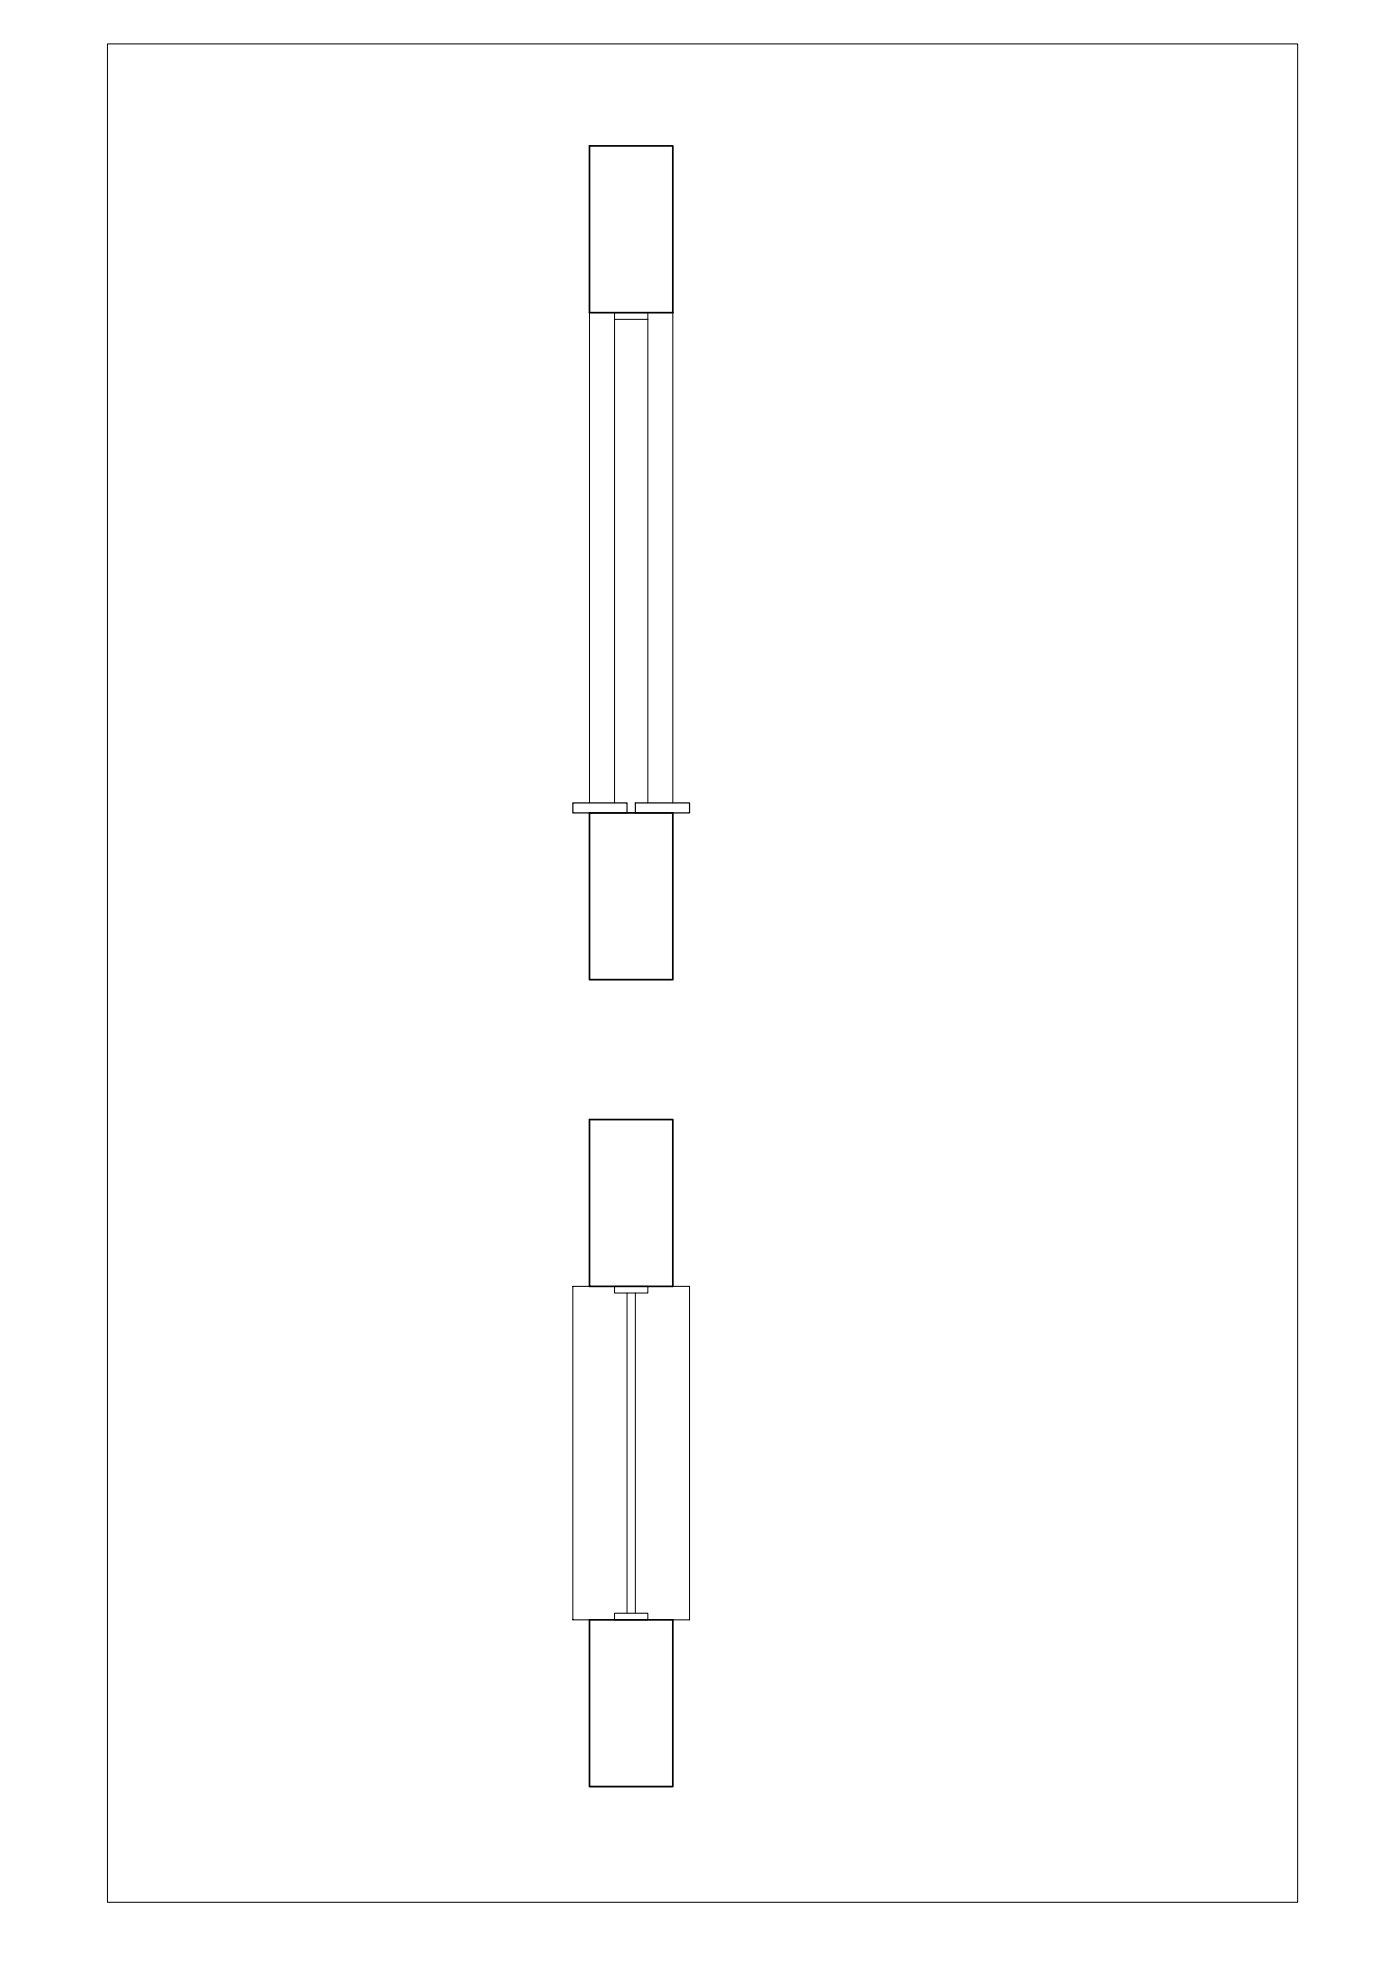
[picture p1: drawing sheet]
<svg xmlns="http://www.w3.org/2000/svg" width="420mm" height="594mm" viewBox="0 0 420 594" stroke-linecap="round" stroke-linejoin="round" font-family="sans-serif">
<path d="M176.8 43.8h25v49.9h-25zM176.8 243.8h25v50h-25zM176.8 335.7h25v50h-25zM176.8 485.7h25v50h-25z" fill="none" stroke="#000" stroke-width=".51"/>
<path d="M32.2 13.2h357.1v557.2h-357.1zM176.8 93.7v147M184.4 95.8h10M201.8 93.7v147M184.4 240.7v-147h10v147M176.8 385.7h-4.9v100h4.9M184.4 385.7h10v2h-10zM188.1 387.7v96M190.6 387.7v96M201.8 385.7h5.1v100h-5.1M184.4 483.7h10v2h-10z" fill="none" stroke="#000" stroke-width=".3"/>
<path d="M171.9 240.7h16.2v3.1h-16.2zM190.6 240.7h16.3v3.1h-16.3z" fill="none" stroke="#000" stroke-width=".36"/>
</svg>
